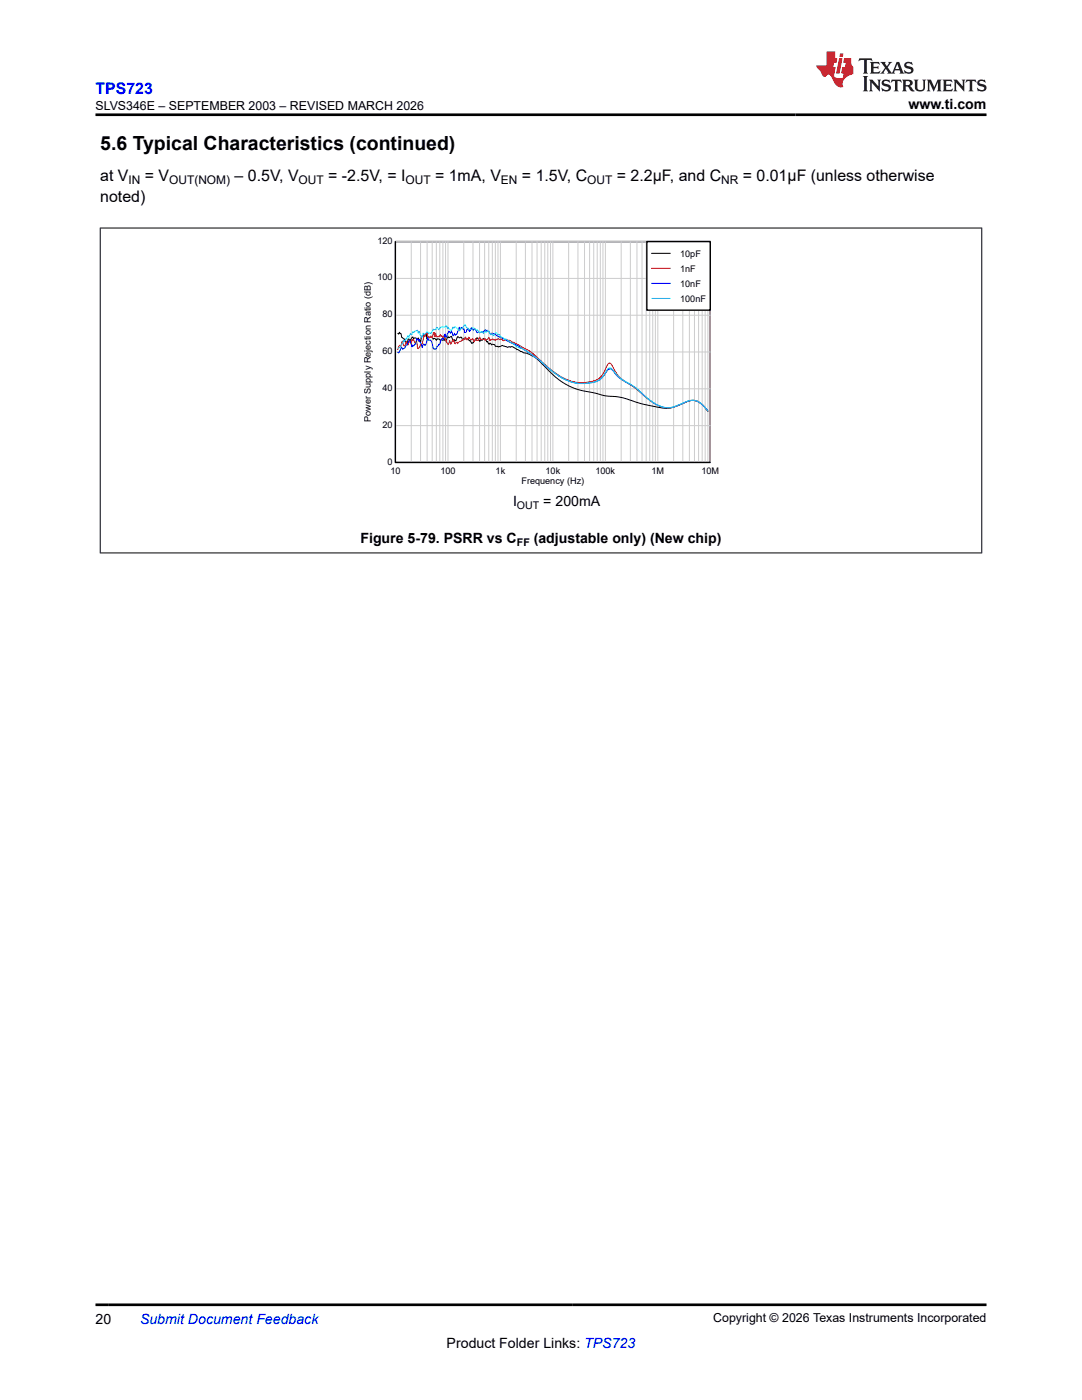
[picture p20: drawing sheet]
<svg xmlns="http://www.w3.org/2000/svg" width="216mm" height="279mm" viewBox="0 0 216 279" stroke-linecap="round" stroke-linejoin="round" font-family="sans-serif">
<defs><g id="words">
<text font-size="3.9" x="20" y="29.9">5.6 Typical Characteristics (continued)</text>
<text font-size="3.2" fill="#00f" x="19" y="18.7">TPS723</text>
<g font-size="3.2">
<text x="20" y="40.3">noted)</text>
<text x="20" y="36.1">at V</text>
<text x="28.9" y="36.1">= V</text>
<text x="46.8" y="36.1">– 0.5V, V</text>
<text x="65.5" y="36.1">= -2.5V, = I</text>
<text x="86.8" y="36.1">= 1mA, V</text>
<text x="104.2" y="36.1">= 1.5V, C</text>
<text x="123.1" y="36.1">= 2.2μF, and C</text>
<text x="148.2" y="36.1">= 0.01μF (unless otherwise</text>
</g>
<g font-size="2.8">
<text x="181.3" y="21.8">www.ti.com</text>
<text x="102.4" y="101">I</text>
<text x="108.4" y="101">= 200mA</text>
<text x="71.9" y="108.3">Figure 5-79. PSRR vs C</text>
<text x="106.5" y="108.3">(adjustable only) (New chip)</text>
<text x="19" y="264.2">20</text>
<text x="89.1" y="269">Product Folder Links: TPS723</text>
</g>
<text font-size="2.8" fill="#00f" x="27.9" y="264.2">Submit Document Feedback</text>
<g font-size="2.5">
<text x="19.1" y="21.9">SLVS346E – SEPTEMBER 2003 – REVISED MARCH 2026</text>
<text x="142.3" y="263.9">Copyright © 2026 Texas Instruments Incorporated</text>
</g>
<g font-size="2.4">
<text x="25.6" y="36.7">IN</text>
<text x="33.8" y="36.7">OUT(NOM)</text>
<text x="59.6" y="36.7">OUT</text>
<text x="80.9" y="36.7">OUT</text>
<text x="100" y="36.7">EN</text>
<text x="117.2" y="36.7">OUT</text>
<text x="143.9" y="36.7">NR</text>
</g>
<g font-size="2.1">
<text x="103.2" y="101.6">OUT</text>
<text x="103.1" y="108.9">FF</text>
</g>
<g font-size="1.8">
<text x="75.3" y="48.6">120</text>
<text x="135.7" y="51.2">1</text>
<text x="136.7" y="51.2">0</text>
<text x="137.7" y="51.2">p</text>
<text x="138.8" y="51.2">F</text>
<text x="75.3" y="56">100</text>
<text x="135.7" y="54.2">1</text>
<text x="135.7" y="57.2">1</text>
<text x="136.7" y="54.2">n</text>
<text x="136.7" y="57.2">0</text>
<text x="137.7" y="54.2">F</text>
<text x="137.7" y="57.2">n</text>
<text x="138.8" y="57.2">F</text>
<text x="76.3" y="63.3">80</text>
<text x="135.7" y="60.2">1</text>
<text x="136.7" y="60.2">0</text>
<text x="137.7" y="60.2">0</text>
<text x="138.8" y="60.2">n</text>
<text x="139.8" y="60.2">F</text>
<text x="76.3" y="70.7">60</text>
<text x="76.3" y="78">40</text>
<text x="74" y="84.3" transform="rotate(-90 74 84.3)">Power Supply Rejection Ratio (dB)</text>
<text x="76.3" y="85.3">20</text>
<text x="77.3" y="92.7">0</text>
<text x="77.9" y="94.5">10</text>
<text x="87.9" y="94.5">100</text>
<text x="98.9" y="94.5">1k</text>
<text x="108.9" y="94.5">10k</text>
<text x="118.8" y="94.5">100k</text>
<text x="130" y="94.5">1M</text>
<text x="140" y="94.5">10M</text>
<text x="104" y="96.6">Frequency (Hz)</text>
</g>
</g></defs>
<path d="M78.9 48.2h62.8v44.1h-62.8z" fill="none" stroke="#000" stroke-width=".28"/>
<g fill="none" stroke="#ccc" stroke-width=".2">
<path d="M78.9 48.2h62.8v44.1M78.9 55.6h62.8M82.1 48.2v44.1M83.9 48.2v44.1M85.2 48.2v44.1M86.2 48.2v44.1M87.1 48.2v44.1M87.8 48.2v44.1M88.4 48.2v44.1M88.9 48.2v44.1M89.4 48.2v44.1M92.5 48.2v44.1"/>
<path d="M94.4 48.2v44.1M95.7 48.2v44.1M96.7 48.2v44.1M97.5 48.2v44.1M98.2 48.2v44.1M98.8 48.2v44.1M99.4 48.2v44.1M99.9 48.2v44.1M103 48.2v44.1M104.8 48.2v44.1M106.2 48.2v44.1M107.2 48.2v44.1"/>
<path d="M108 48.2v44.1M108.7 48.2v44.1M109.3 48.2v44.1M109.8 48.2v44.1M110.3 48.2v44.1M113.5 48.2v44.1M115.3 48.2v44.1M116.6 48.2v44.1M117.6 48.2v44.1M118.5 48.2v44.1M119.2 48.2v44.1M119.8 48.2v44.1"/>
<path d="M120.3 48.2v44.1M120.8 48.2v44.1M123.9 48.2v44.1M125.8 48.2v44.1M127.1 48.2v44.1M128.1 48.2v44.1M128.9 48.2v44.1M129.6 48.2v44.1M130.2 48.2v44.1M130.8 48.2v44.1M131.3 48.2v44.1M134.4 48.2v44.1"/>
<path d="M136.2 48.2v44.1M137.6 48.2v44.1M138.6 48.2v44.1M139.4 48.2v44.1M140.1 48.2v44.1M140.7 48.2v44.1M141.3 48.2v44.1M78.9 77.6h62.8M78.9 70.2h62.8M78.9 62.9h62.8M78.9 84.9h62.8"/>
</g>
<path d="M78.9 48.2v44.1h62.8" fill="none" stroke="#000" stroke-width=".2"/>
<path d="M129.1 48.2h12.6v13.7h-12.6z" fill-rule="evenodd" fill="#fff"/>
<path d="M129.1 48.2h12.6v13.7h-12.6z" fill="none" stroke="#000" stroke-width=".28"/>
<path d="M19.9 45.5h176.1M20 45.4v65M130 50.6h3.8M195.9 45.4v65M79.4 66.5l.1 .2 .2-.4 .3 .3 .2 .8 .4 .2 .7 .9 .1-.8 .2-.1 .3 .3 .5-.7 .1 .4 .3-.2 .5 .3 .2-.3 .1 .8 .2-.2 .1 .3 .2-1.2 .5-.3 .3 .3 .1-.4 .2 .9 .3-.4 .2 .2 .3-.3 .4 .6 .4-.2 .3 .4 .1-.3h.4l.3 .3 .3-.1 .1 .1 .4-.1 .3 .2 .4-.8 .2 .2 .5-.3 .3 .8 .1 .1 .2-.2 .2 .2 .4-.8 .3 .2 .3-.1h.2l.2 .4 .1 .1 .3-.3 .2 .1h.1a.59 .59 0 0 1 .7 .4h.1l.4 .6 .3-.2 .3-.6 .1 .1 .2-.4 .1-.1 .5 .7 .3-.3 .2 .1 .1-.2a.39 .39 0 0 1 .7 .1l.1 .4h.2l.3 .5 .2-.2 .3 .3 .1-.1 .5 .1 .2 .3 .6 .2 .5-.2a1.4 1.4 0 0 1 1.2 .2l.3-.1 .3 .1a1.16 1.16 0 0 1 1.3 .4l1.3 .7a7.3 7.3 0 0 1 4.4 2.8l2.8 2.6 1.2 .9 1.8 .8 6.1 1.5 3.3 .3 3.9 1.3 3.6 .7a6.9 6.9 0 0 0 5.2-1 2.93 2.93 0 0 1 4.1 1.2l.5 .6M19.9 110.3h176.1" fill="none" stroke="#000" stroke-width=".2"/>
<path d="M130 53.6h3.8M79.4 69.8l.3-.9 .3 .2 .2-.8 .1-.2 .3 1 .2-.1 .3-.9 .2 .7h.1l.2-.8 .5 .7 .1-.9h.3l.3 .7 .3-.4 .2 1.4 .2 .1 .4-1 .2 .3 .2-.4 .3-1.4 .1 .1 .5-.8 .3 1h.3l.2-.3 .1 .2h.2l.3-.9 .2 .8 .1-.7 .2 .7 .1-.1 .2 .2 .2-.2h.1l.2-.3 .1 .4 .2-.2 .1 .3 .2-.3 .2 .6 .1-.2 .6 1.3 .3-.7 .2 .7 .2-.1 .1-.6 .2 .1 .1-.3 .2 .6 .2 .2 .3-.3 .1 .3 .5-.5 .1 .1 .4-.4 .4-.1 .2-.5 .3 .7 .3-.6 .5 .6 .3-.3 .3 .6 .3-.6 .2 .3h.3l.3-.6 .3 .5h.5l.2-.3 .1 .5 .8-.6 .2 .6 .1-.3 .2 .1 .3-.1 .1 .2h.4l.6-.3 .3 .2 .2-.1 .3 .1a.39 .39 0 0 0 .6 0l.8 .1 2.7 1.5a17.2 17.2 0 0 1 4.7 3.6l2.3 1.9 1.7 .9 1.8 .5h2.2a4 4 0 0 0 3.9-3.1l.5-.7 .1-.1 .3 .2a8.8 8.8 0 0 0 4.4 4.6l2.9 2.3 1.4 1a4.8 4.8 0 0 0 5.3 .1 3.7 3.7 0 0 1 3.5-.4l.9 .8 1 1.1" fill="none" stroke="#f00" stroke-width=".2"/>
<path d="M130 56.6h3.8M79.4 70.3l.1 .2 .5-1.1h.2l.1 .3 .5-.3 .9-1.5 .5 1.3 .2-.4 .1 .3a1.77 1.77 0 0 0 .6-1.5l.4 .4 .1-.3 .7 1.7 .3-.8 .3 .3 .5-1.5 .1 .5 .3-.1a2.74 2.74 0 0 1 .6 1.8l.5 .1 .2-.1 .5-.9 .1 .1 .5-1.2 .3 .1 .3-1 .2 .6h.1l.2-.7 .3-.5 .3 .4 .2-.5 .3 1 .3-.5 .2 .4 .3-.2 .4-1.4 .2 .4 .3-.4 .3 .4 .2-.1 .1 .8 .3-.1 .4-.7 .3 .6 .3-.7 .2-.1 .3 .5 .3-.3 .4 .8 .4-.1 .1 .1 .5-.1 .6-.5 .7 .4 .4 .4a.53 .53 0 0 1 .8 0l1.1 .8h.3l1.6 .9 1.2 .5 3.3 2 4 3.3 1.8 1.3 1.5 .7 1.4 .4h2.2a4.1 4.1 0 0 0 4.1-2.5 .66 .66 0 0 1 .6-.4 .66 .66 0 0 1 .6 .5 12.5 12.5 0 0 0 4.2 3.2l2.6 2.2 1.5 1.1a4.6 4.6 0 0 0 5.2 0 3.6 3.6 0 0 1 3.6-.3l.8 .6 1 1.1" fill="none" stroke="#00f" stroke-width=".2"/>
<path d="M130 59.6h3.8M79.4 69.4l.1 .1 .4-.2 .3-.7h.1l.2-.7 .1 .4 .4-.7 .1 .1 .3-.7 .2 .3 .3-.7 .2 .2h.1l.2-.6 .1 .2 .3-.4 .5-.1 .2 .6 .1-.4 .3 1 .4 .2 .1-.8 .3 .3 .7-.6 .1 .4 .3-.2 .2 .2 .4-.9 .5 .1 .3-.5 .4 .5 .1-.4 .2 .1 .1-.2 .8-.1 .2-.2 .1 .1 .2 .5 .1-.2 .7 .6 .3-.7 .1 .2 .4-.3 .7 .8h.2l.1-.4h.4l.4-.8 .5 .7 .2-.1 .1 .4 .2-.1 .5 .1 .3-.4 .4 .3 .2 .3 .1-.2 .4 .5 .6-.1 .3 .4 .3-.5 .2 .2 .3-.4 .2 .2h.1l.3 .7 .3-.1 .2 .3 .6-.6 .3 .5 .2-.2 .1 .1a.94 .94 0 0 0 .8 .7l.2 .2h.5l.6 .4a6.2 6.2 0 0 0 2.7 1.5l2.8 1.9 3.1 2.7 1.9 1.2 .9 .5 1.6 .5 2.4 .1a4 4 0 0 0 4.1-2.7 .67 .67 0 0 1 .7-.4 .67 .67 0 0 1 .5 .6 10.9 10.9 0 0 0 4.1 3.1l3.4 3a5 5 0 0 0 6.2 .4 3.1 3.1 0 0 1 3.7 0l1.5 1.5" fill="none" stroke="#0ff" stroke-width=".2"/>
<path d="M171.5 11.6l-.2 .6 .5-.2h.6v.1v2.2l-.2 .4h1l-.2-.4v-2.2v-.1h.5l.6 .2-.2-.6zM173.6 12.4l.2 .3v1.6l-.2 .4h1.9l.1-.6a1.08 1.08 0 0 1-1.3 .2v-.7h.6l.4 .2v-.7l-.4 .2h-.6v-.5l.2-.2a1 1 0 0 1 1 .3l-.1-.5zM175.7 12.4l.9 1.1-1 1.2h.9l-.2-.2 .5-.8 .4 .8-.2 .2h1.6l-.2-.2 .2-.5h.9l.1 .5-.1 .2h.9l-.2-.4-.8-1.9h-.5l-.9 2.1-.9-1.1 .9-1h-.8l.2 .2-.4 .6-.4-.6 .2-.2zM179 12.8l.4 1h-.7zM180.7 12.5a.65 .65 0 0 0-.2 .7 .65 .65 0 0 0 .6 .5l.6 .1 .1 .3a.79 .79 0 0 1-.7 .4 .79 .79 0 0 1-.7-.5l.1 .7 .2-.1a.93 .93 0 0 0 1.1 0 .93 .93 0 0 0 .4-.9 1.46 1.46 0 0 0-1.2-.6l-.1-.3a1.09 1.09 0 0 1 1.2 .2l-.2-.6-.1 .1-.5-.2zM172.2 15.2l.2 .4v2.2l-.2 .4h1l-.2-.4v-2.2l.2-.4zM173.4 15.9l.2 .4v1.5l-.2 .4h.8l-.3-.4 .1-1.3 1.6 1.8v-2l.2-.4h-.7l.1 .2 .1 1.1-1.2-1.3zM176.2 16a.65 .65 0 0 0-.2 .8 .65 .65 0 0 0 .6 .4l.6 .2 .1 .2a.79 .79 0 0 1-.7 .4 .79 .79 0 0 1-.7-.5l.1 .7 .2-.1a.93 .93 0 0 0 1.1 .1 .93 .93 0 0 0 .4-1 1.46 1.46 0 0 0-1.2-.5l-.1-.4a1.09 1.09 0 0 1 1.2 .2l-.1-.6-.2 .1-.5-.1zM177.9 15.9l-.1 .6a.63 .63 0 0 1 .8-.3v1.6l-.3 .4h1l-.2-.4v-1.6a.66 .66 0 0 1 .8 .3l-.1-.6zM180 15.9l.2 .4v1.5l-.2 .4h1l-.2-.2-.1-.7h.5l.1 .2a.79 .79 0 0 0 1.2 .6l-1-.9a.61 .61 0 0 0 .6-.6 .61 .61 0 0 0-.5-.7zM180.8 16.2h.1a.47 .47 0 0 1 .5 .1 .47 .47 0 0 1 .1 .5l-.1 .1-.7 .1zM182.3 15.9l.2 .2a2.27 2.27 0 0 0 .4 2 1.04 1.04 0 0 0 1.7-.7v-1.3l.2-.2h-.8l.2 .4v1.1a.6 .6 0 0 1-.6 .6 .6 .6 0 0 1-.6-.6v-1.1l.3-.4zM184.9 15.9l.2 .4v1.5l-.2 .4h.8l-.3-.4v-1.4l.9 1.9 .9-1.9v1.4l-.3 .4h1l-.2-.4v-1.5l.2-.4h-.8l-.7 1.5-.6-1.5zM188.1 15.9l.2 .4v1.5l-.2 .4h1.9l.1-.6a1.09 1.09 0 0 1-1.3 .2v-.7h.6l.4 .2v-.6l-.4 .2h-.6v-.6l.2-.1a1.01 1.01 0 0 1 1 .3l-.1-.6zM190.2 15.9l.3 .4v1.5l-.3 .4h.8l-.2-.4v-1.3l1.6 1.8v-2l.2-.4h-.7l.2 .2v1.1l-1.2-1.3zM192.8 15.9l-.1 .6a.63 .63 0 0 1 .8-.3v1.6l-.3 .4h1l-.2-.4v-1.6a.66 .66 0 0 1 .8 .3l-.1-.6zM195.2 16a.65 .65 0 0 0-.2 .8 .65 .65 0 0 0 .6 .4l.6 .2 .2 .2a.79 .79 0 0 1-.7 .4 .79 .79 0 0 1-.7-.5l.1 .7 .2-.1a.93 .93 0 0 0 1 .1 .93 .93 0 0 0 .5-1 1.46 1.46 0 0 0-1.3-.5v-.4a1.09 1.09 0 0 1 1.2 .2l-.2-.6-.2 .1-.5-.1z" fill="#231f20"/>
<path d="M164.9 10.3v2.7h-2l.1 .4 .8 1a.95 .95 0 0 0 1 .9 .59 .59 0 0 1 .5-.4 .59 .59 0 0 1 .5 .3l.4 .8a1.59 1.59 0 0 0 2.1 1.4 1.61 1.61 0 0 1 1-2.3l1-.3-.1-1.5a1.59 1.59 0 0 1-.3-1.7h-1.5l-.2 .9h.6l-.2 .9h-.5l-.2 .9v.3l.4 .1-.1 .9h-.7a.73 .73 0 0 1-1-.7l.3-1.5h-.5l.1-.9h.5l.2-.9h-.5v-1.3zM167.4 11.6l-.6 3.1h.7l.6-3.1zM167.6 10.7l-.1 .6h.7l.1-.6z" fill="#ed1c24"/>
<path d="M19 22.9h177.8M19 260.4h177.8" fill="none" stroke="#000" stroke-width=".53"/>
<use href="#words"/>
</svg>
